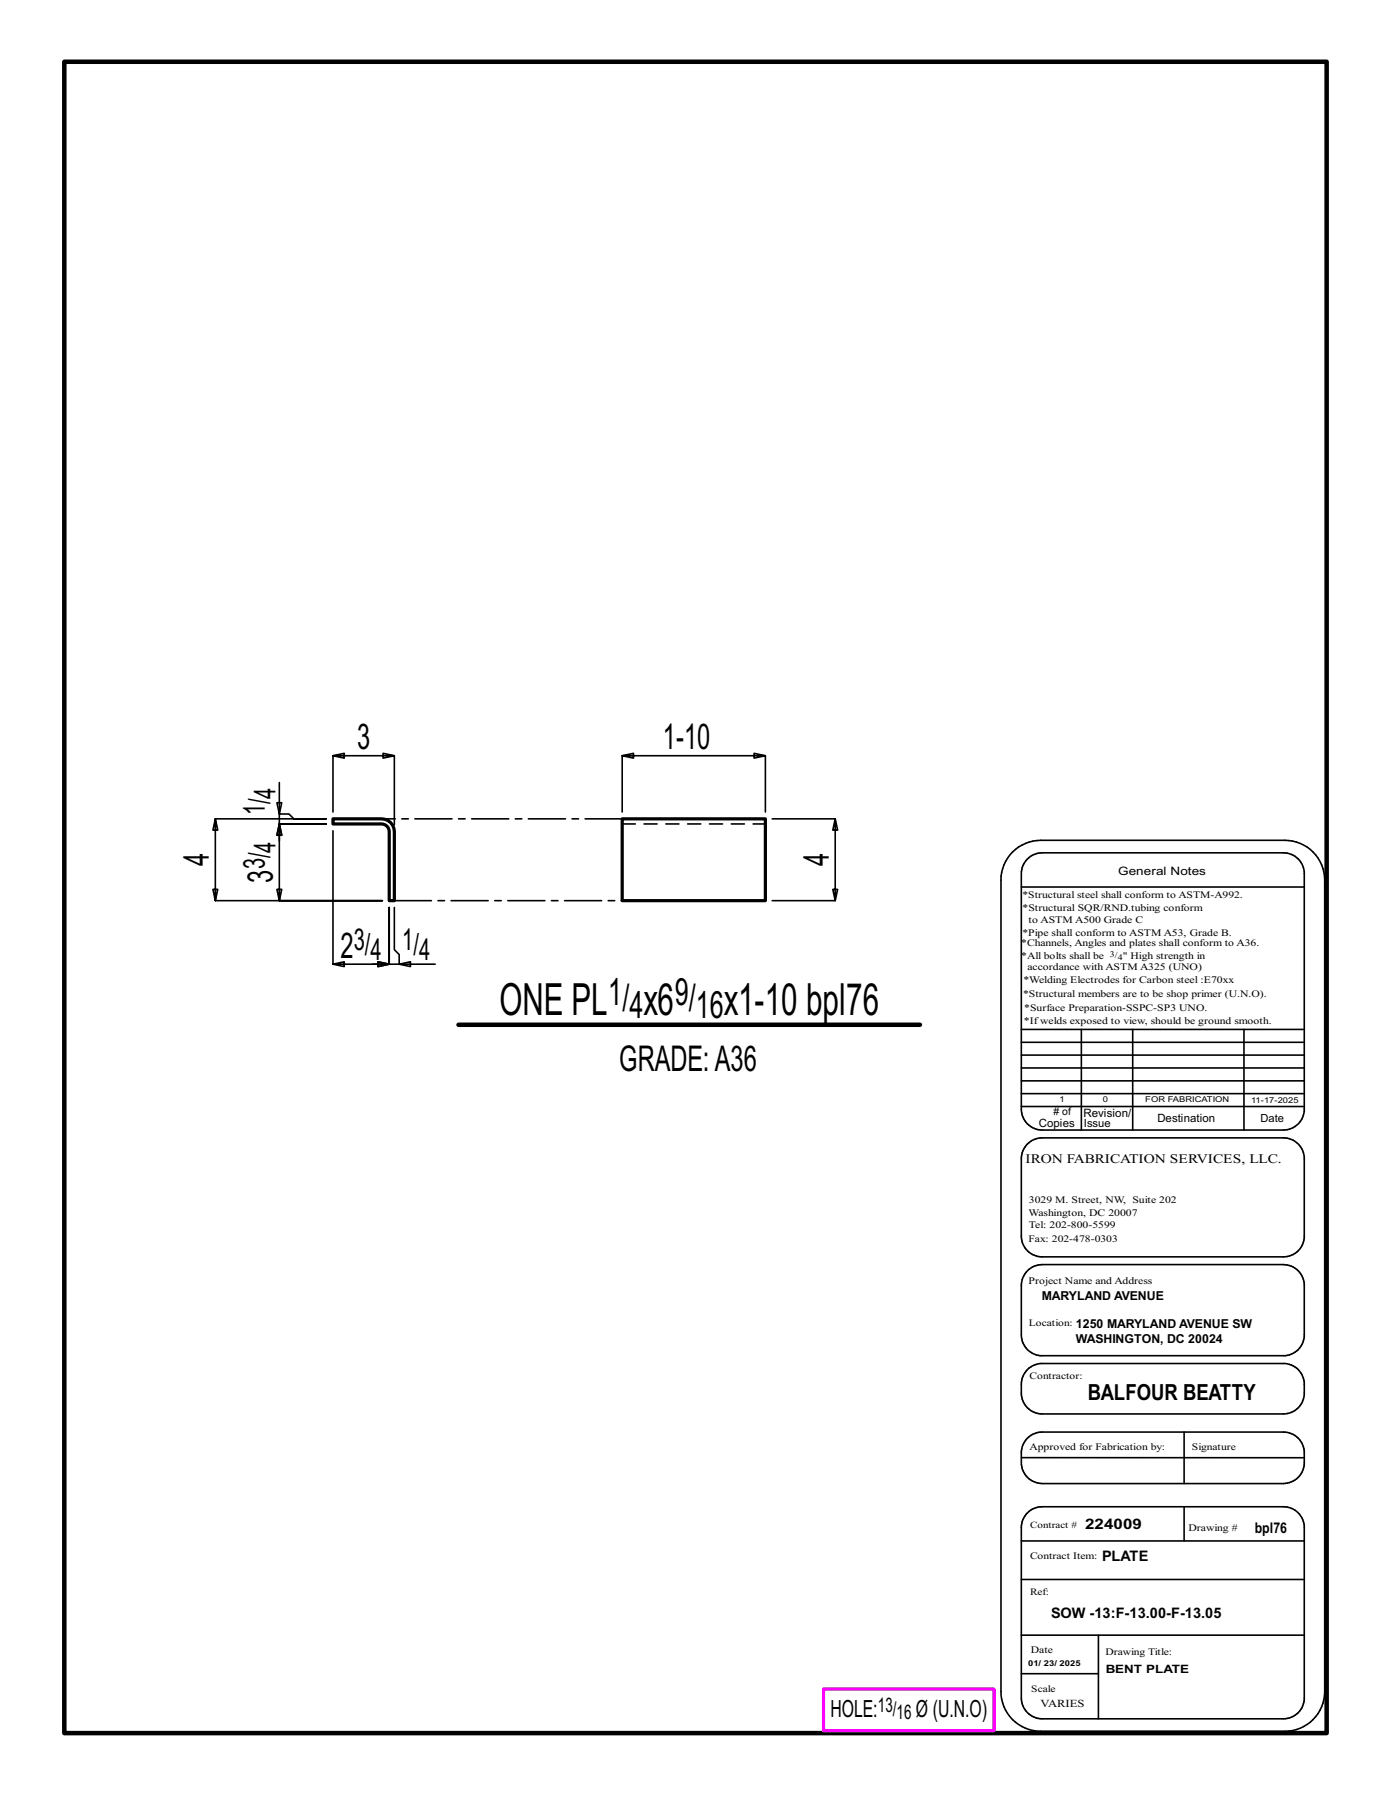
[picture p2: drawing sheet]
<svg xmlns="http://www.w3.org/2000/svg" width="216mm" height="279mm" viewBox="0 0 216 279" stroke-linecap="round" stroke-linejoin="round" font-family="sans-serif">
<defs><g id="words">
<g font-size="6.9">
<text x="77.5" y="157.5">ONE PL</text>
<text x="99.9" y="157.5">x6</text>
<text x="112.4" y="157.5">x1-10 bpl76</text>
</g>
<g font-size="5.9">
<text x="94.4" y="156">1/</text>
<text x="104.7" y="156">9/</text>
<text x="97.7" y="158">4</text>
<text x="108" y="158">16</text>
</g>
<g font-size="5.5">
<text x="55.4" y="116.3">3</text>
<text x="102.9" y="116.3">1-10</text>
<text x="32.4" y="134.5" transform="rotate(-90 32.4 134.5)">4</text>
<text x="42.4" y="137" transform="rotate(-90 42.4 137)">3</text>
<text x="128.6" y="134.4" transform="rotate(-90 128.6 134.4)">4</text>
<text x="52.8" y="148.7">2</text>
<text x="96.1" y="166.2">GRADE:A36</text>
</g>
<g font-size="4.7">
<text x="42.8" y="124" transform="rotate(-90 42.8 124)">4</text>
<text x="41.1" y="126.6" transform="rotate(-90 41.1 126.6)">1/</text>
<text x="41.1" y="134.9" transform="rotate(-90 41.1 134.9)">3/</text>
<text x="42.8" y="132.3" transform="rotate(-90 42.8 132.3)">4</text>
<text x="54.9" y="147.4">3/</text>
<text x="57.5" y="149.1">4</text>
<text x="62.4" y="147.4">1/</text>
<text x="65.1" y="149.1">4</text>
</g>
<g font-size="3.7">
<text x="128.9" y="266.6">HOLE:</text>
<text x="142.2" y="266.6">Ø (U.N.O)</text>
</g>
<text font-size="3.4" x="168.8" y="217.4">BALFOUR BEATTY</text>
<g font-size="3.1">
<text x="136.3" y="265.8">13/</text>
<text x="139.2" y="266.9">16</text>
</g>
<g font-size="2.3">
<text x="168.4" y="237.3">224009</text>
<text x="194.7" y="238">bpl76</text>
<text x="171" y="242.3">PLATE</text>
<text x="163.1" y="251.2">SOW -13:F-13.00-F-13.05</text>
</g>
<text font-size="2" x="159.2" y="180.5">IRON FABRICATION SERVICES, LLC.</text>
<g font-size="1.9">
<text x="161.7" y="201.8">MARYLAND AVENUE</text>
<text x="167" y="208.5">WASHINGTON, DC 20024</text>
<text x="167" y="206.1">1250 MARYLAND AVENUE SW</text>
</g>
<g font-size="1.8">
<text x="173.6" y="135.8">General Notes</text>
<text x="168.2" y="173.3">Revision/</text>
<text x="161.2" y="174.9">Copies</text>
<text x="179.6" y="174.2">Destination</text>
<text x="171.6" y="259.7">BENT PLATE</text>
</g>
<g font-size="1.7">
<text x="168.2" y="174.9">Issue</text>
<text x="195.7" y="174.2">Date</text>
<text x="161.5" y="265">VARIES</text>
</g>
<g font-size="1.6">
<text x="158.7" y="141.5">*Structural SQR/RND.tubing conform</text>
<text x="159.7" y="143.3">to ASTM A500 Grade C</text>
<text x="158.5" y="146.9">*Channels, Angles and plates shall conform to A36.</text>
<text x="158.5" y="148.8">*All bolts shall be</text>
<text x="158.7" y="145.2">*Pipe shall conform to ASTM A53, Grade B.</text>
<text x="174.3" y="148.8">&quot; High strength in</text>
<text x="158.8" y="154.8">*Structural members are to be shop primer (U.N.O).</text>
<text x="158.9" y="152.7">*Welding Electrodes for Carbon steel :E70xx</text>
<text x="159.5" y="150.6">accordance with ASTM A325 (UNO)</text>
<text x="158.9" y="158.9">*Ifwelds exposed to view, should be ground smooth.</text>
<text x="159" y="157">*Surface Preparation-SSPC-SP3 UNO.</text>
<text x="163.5" y="173.1"># of</text>
<text x="159.7" y="188.7">Washington, DC 20007</text>
<text x="159.7" y="190.6">Tel: 202-800-5599</text>
<text x="159.7" y="186.8">3029 M. Street, NW, Suite 202</text>
<text x="159.7" y="199.3">Project Name and Address</text>
<text x="159.8" y="225.1">Approved for Fabrication by:</text>
<text x="184.5" y="237.6">Drawing #</text>
<text x="160" y="256.6">Date</text>
</g>
<g font-size="1.5">
<text x="158.7" y="139.4">*Structural steel shall conform to ASTM-A992.</text>
<text x="159.7" y="192.7">Fax: 202-478-0303</text>
<text x="159.7" y="205.8">Location:</text>
<text x="159.8" y="214">Contractor:</text>
<text x="185" y="225.1">Signature</text>
<text x="159.9" y="237.1">Contract #</text>
<text x="159.9" y="241.9">Contract Item:</text>
<text x="159.9" y="247.6">Ref:</text>
<text x="171.6" y="256.9">Drawing Title:</text>
<text x="160.1" y="262.7">Scale</text>
</g>
<g font-size="1.3">
<text x="172.3" y="148.5">3/</text>
<text x="173.5" y="149">4</text>
</g>
<g font-size="1.2">
<text x="164.5" y="171.1">1</text>
<text x="171.2" y="171.1">0</text>
<text x="177.8" y="171.1">FOR FABRICATION</text>
<text x="194.2" y="171.2">11-17-2025</text>
<text x="159.6" y="258.7">01/ 23/ 2025</text>
</g>
</g></defs>
<g fill="none" stroke="#000" stroke-width=".25">
<path d="M43 124.6h.7l-.3 1.8zM43.4 127.9l.3 1.7h-.7zM43.4 121.5v4.9h1.5l.7 .7h5h-17.2l-.4 1.8h.8l-.4-1.8v12.7l-.4-1.7h.8l-.4 1.7h26h-16l.3-1.7h-.7l.4 1.7v-11.9l.3 1.7h-.7l.4-1.7h7.2h-7.2M43.4 126.4v4.1M51.7 129v20.7l1.7 .3v-.7l-1.7 .4h8.7l-1.7 .3v-.7l1.7 .4v-8.8v8.8M51.7 126v-8.7l1.7 .4v-.8l-1.7 .4h9.5l-1.7 .4v-.8l1.7 .4v10.7M96.6 126v-8.7l1.7 .4v-.8l-1.7 .4h22.2l-1.8 .4v-.8l1.8 .4v8.7M119.9 127.1h9.7l-.3 1.8h.7l-.4-1.8v12.7l-.3-1.7h.7l-.4 1.7h-9.7M157.2 132.3a6.3 6.3 0 0 1 4.3-1.9h37.9a6.2 6.2 0 0 1 6.2 6.2v126a6.2 6.2 0 0 1-6.2 6.1h-37.9a6.1 6.1 0 0 1-6.1-6.1v-126a6.1 6.1 0 0 1 1.8-4.3zM158.5 137.7h43.9M159.5 133.3a3.3 3.3 0 0 1 2.3-.9h37.4a3.3 3.3 0 0 1 3.2 2.9v37.2a3.2 3.2 0 0 1-3.2 2.9h-37.4a3.2 3.2 0 0 1-3.3-3.2v-36.6a3.2 3.2 0 0 1 1-2.3zM57.8 149.7h4.2"/>
<path d="M58.7 149.3l1.7 .4-1.7 .3zM61.2 140.9v6.5l.8 .8v1.5h5.5M62 149.7l1.7-.4v.7zM158.5 159.8h43.9M167.8 159.8v15.6M175.8 159.8v15.6M193.1 159.8v15.6M158.5 165.8h43.9M158.5 167.8h43.9M158.5 163.8h43.9M158.5 161.8h43.9M158.5 171.8h43.9"/>
<path d="M158.5 169.8h43.9M159.5 177.6a3.3 3.3 0 0 1 2.3-1h37.4a3.3 3.3 0 0 1 3.2 3v12.6a3.3 3.3 0 0 1-3.2 2.9h-37.4a3.2 3.2 0 0 1-3.3-3.2v-12a3.2 3.2 0 0 1 1-2.3zM159.5 197.2l1-.7 1.3-.2h37.4a3.3 3.3 0 0 1 3.2 2.9v8.3a3.2 3.2 0 0 1-2.9 2.9h-38.1a3.3 3.3 0 0 1-2.9-3.2v-8l.3-.9zM159.5 212.6l.7-.6 1.2-.4h37.8a3.2 3.2 0 0 1 3.2 3v2a3.3 3.3 0 0 1-3.2 2.9h-37.4a3.2 3.2 0 0 1-3.3-3.3v-1.3a3.3 3.3 0 0 1 1-2.3zM158.5 239.2h43.9M158.5 226.3h43.9M159.5 234.8a3.3 3.3 0 0 1 2.3-.9h37.4a3.3 3.3 0 0 1 3.2 2.9v27.1a3.3 3.3 0 0 1-3.2 2.9h-37.4a3.2 3.2 0 0 1-3.3-3.2v-26.5a3.2 3.2 0 0 1 1-2.3zM159.5 223.2a3.3 3.3 0 0 1 2.3-.9h37.4a3.3 3.3 0 0 1 3.2 2.9v2.1a3.3 3.3 0 0 1-3.2 3h-37.4a3.3 3.3 0 0 1-3.3-3.3v-1.5a3.2 3.2 0 0 1 1-2.3zM183.8 222.3v8M183.8 233.9v5.3M158.5 245.2h43.9M158.5 259.8h12"/>
<path d="M158.5 253.8h43.9M170.5 253.8v13"/>
</g>
<path d="M10 9.6h195.9v259.4h-195.9zM71.2 159.1h71.6" fill="none" stroke="#000" stroke-width=".7"/>
<path d="M127.8 262.2h26.5v6.4h-26.5z" fill="none" stroke="#f0f" stroke-width=".5"/>
<path d="M51.7 127.1h7.5a1.98 1.98 0 0 1 2 2v10.7h-.8v-10.7a1.19 1.19 0 0 0-1.2-1.2h-7.5zM96.6 127.1h22.2v12.7h-22.2z" fill="none" stroke="#000" stroke-width=".5"/>
<path d="M96.6 127.9h22.2" fill="none" stroke="#000" stroke-width=".25" stroke-dasharray="2 1.4"/>
<path d="M61.2 139.8h35.4M96.6 127.1h-37.4" fill="none" stroke="#000" stroke-width=".25" stroke-dasharray="5.8 1 1 1"/>
<use href="#words"/>
</svg>
